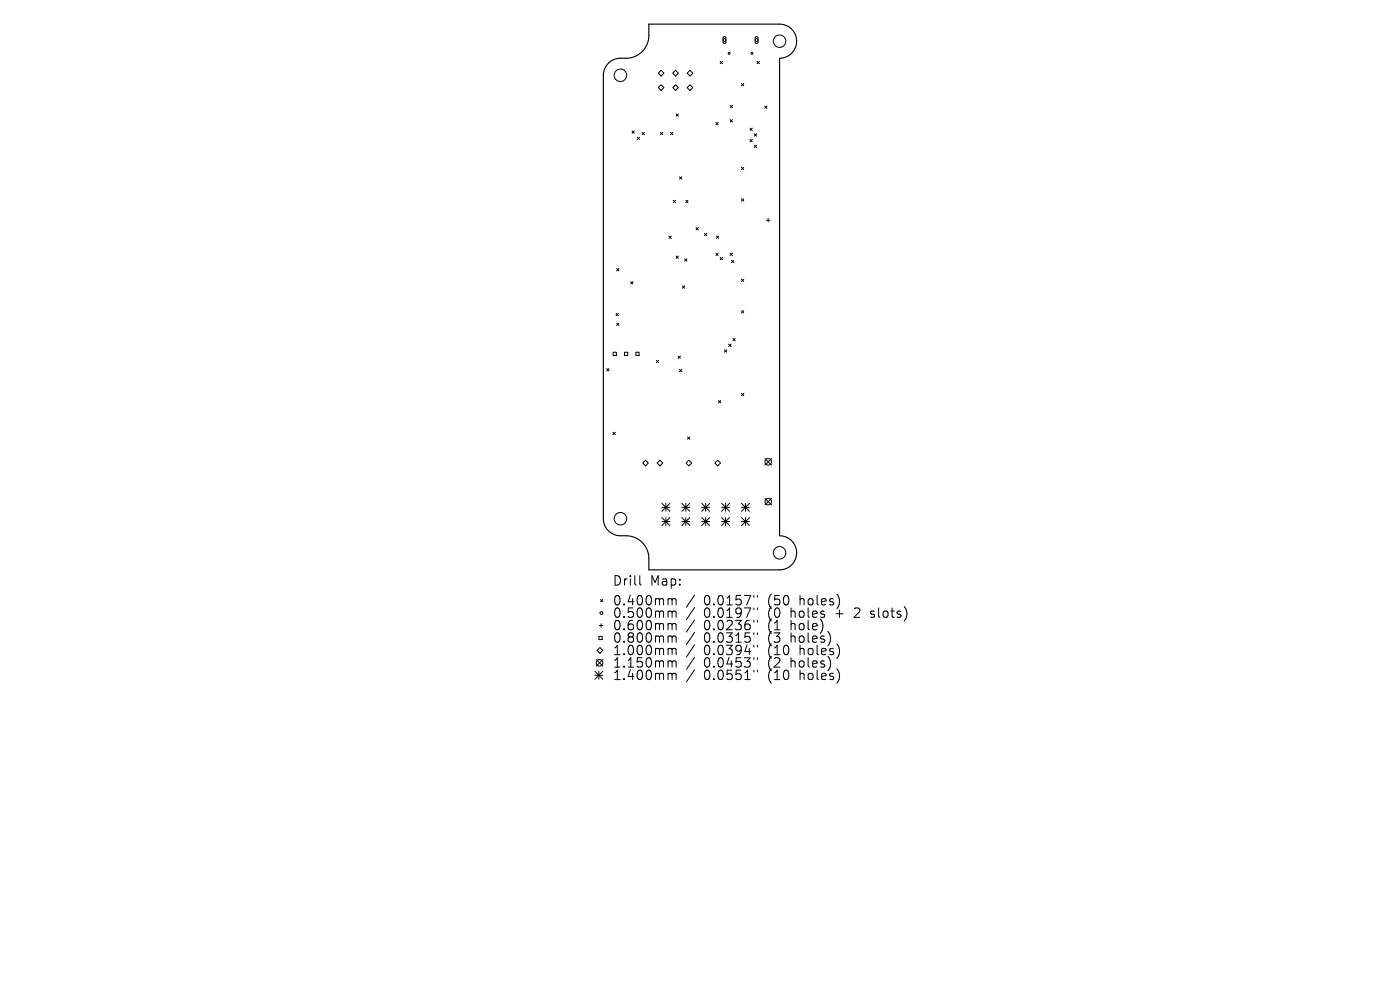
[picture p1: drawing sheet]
<svg xmlns="http://www.w3.org/2000/svg" width="297mm" height="210mm" viewBox="0 0 297 210" stroke-linecap="round" stroke-linejoin="round" font-family="sans-serif">
<defs><g id="words">
<g font-size="2.8">
<text x="129.9" y="124.5">Drill</text>
<text x="137.9" y="124.5">Map:</text>
<text x="129.9" y="128.7">0.400mm</text>
<text x="129.9" y="131.3">0.500mm</text>
<text x="149.3" y="128.7">0.0157&quot;</text>
<text x="149.3" y="131.3">0.0197&quot;</text>
<text x="163.1" y="128.7">(50</text>
<text x="163.1" y="131.3">(0</text>
<text x="168" y="131.3">holes</text>
<text x="169.9" y="128.7">holes)</text>
<text x="177.7" y="131.3">+</text>
<text x="181.9" y="131.3">2</text>
<text x="185.6" y="131.3">slots)</text>
<text x="129.9" y="134">0.600mm</text>
<text x="129.9" y="136.6">0.800mm</text>
<text x="149.3" y="134">0.0236&quot;</text>
<text x="149.3" y="136.6">0.0315&quot;</text>
<text x="163.1" y="134">(1</text>
<text x="163.1" y="136.6">(3</text>
<text x="168" y="134">hole)</text>
<text x="168" y="136.6">holes)</text>
<text x="129.9" y="139.3">1.000mm</text>
<text x="129.9" y="141.9">1.150mm</text>
<text x="149.3" y="139.3">0.0394&quot;</text>
<text x="149.3" y="141.9">0.0453&quot;</text>
<text x="163.1" y="139.3">(10</text>
<text x="163.1" y="141.9">(2</text>
<text x="168" y="141.9">holes)</text>
<text x="169.9" y="139.3">holes)</text>
<text x="129.9" y="144.5">1.400mm</text>
<text x="149.3" y="144.5">0.0551&quot;</text>
<text x="163.1" y="144.5">(10</text>
<text x="169.9" y="144.5">holes)</text>
</g>
</g></defs>
<path d="M129.1 13.4a3.6 3.6 0 0 1 2.5-1 5.2 5.2 0 0 0 5.2-2.1l.6-1.1 .2-.8v-3.3h27.8a3.6 3.6 0 0 1 3.6 3.6 3.6 3.6 0 0 1-3.6 3.7v101.2a3.6 3.6 0 0 1 3.6 3.7 3.6 3.6 0 0 1-3.6 3.6h-27.8v-2.4a4.8 4.8 0 0 0-4.8-4.9h-1.2a3.6 3.6 0 0 1-3.6-3.6v-94a3.6 3.6 0 0 1 1.1-2.6z" fill="none" stroke="#000" stroke-width=".24"/>
<g fill="none" stroke="#000" stroke-width=".21">
<path d="M139.7 15.5l.6-.6 .6 .6-.6 .6zM139.7 18.6l.6-.6 .6 .6-.6 .6zM142.7 15.5l.6-.6 .6 .6-.6 .6zM142.7 18.6l.6-.6 .6 .6-.6 .6zM145.8 15.5l.6-.6 .6 .6-.6 .6zM145.8 18.6l.6-.6 .6 .6-.6 .6zM152.8 13l.5 .5M153.3 13l-.5 .5M153.5 7.9l.3-.1 .2 .2v1l-.3 .2-.3-.2zM157.3 17.7l.5 .5M157.8 17.7l-.5 .5M160.3 7.9l.3-.1 .2 .2v1l-.2 .2-.4-.2z"/>
<path d="M160.6 13l.5 .5M161.1 13l-.5 .5M134.1 27.8l.5 .5M134.6 27.8l-.5 .5M135.2 29.1l.5 .5M135.7 29.1l-.5 .5M136.2 28.1l.5 .5M136.7 28.1l-.5 .5M140.1 28.1l.5 .5M140.6 28.1l-.5 .5M142.2 28.1l.5 .5M142.7 28.1l-.5 .5"/>
<path d="M143.4 24.2l.5 .5M143.9 24.2l-.5 .5M144.1 37.5l.5 .5M144.6 37.5l-.5 .5M151.9 26l.5 .5M152.4 26l-.5 .5M154.9 25.4l.5 .5M154.9 22.4l.5 .4M155.4 25.4l-.5 .5M155.4 22.4l-.5 .4M157.3 35.5l.5 .5M157.8 35.5l-.5 .5"/>
<path d="M159.1 29.6l.5 .5M159.1 27.2l.5 .5M159.6 27.2l-.5 .5M159.6 29.6l-.5 .5M160 28.4l.5 .5M160 30.8l.5 .5M160.5 28.4l-.5 .5M160.5 30.8l-.5 .5M162.2 22.5l.5 .5M162.7 22.5l-.5 .5M130.8 57l.5 .4M131.3 57l-.5 .4"/>
<path d="M133.8 59.7l.5 .5M134.3 59.7l-.5 .5M141.9 50.1l.5 .5M142.4 50.1l-.5 .5M142.8 42.5l.5 .5M143.3 42.5l-.5 .5M143.4 54.3l.5 .5M143.9 54.3l-.5 .5M145.2 54.9l.5 .5M145.5 42.5l.5 .5M145.7 54.9l-.5 .5M146 42.5l-.5 .5"/>
<path d="M147.7 48.3l.4 .5M148.1 48.3l-.4 .5M149.5 49.5l.4 .5M149.9 49.5l-.4 .5M151.9 53.7l.5 .5M152 50.1l.5 .5M152.4 53.7l-.5 .5M152.5 50.1l-.5 .5M152.8 54.6l.5 .5M153.3 54.6l-.5 .5M154.9 53.7l.5 .5M155.2 55.2l.5 .5"/>
<path d="M155.4 53.7l-.5 .5M155.7 55.2l-.5 .5M157.3 42.2l.5 .5M157.3 59.2l.5 .5M157.8 42.2l-.5 .5M157.8 59.2l-.5 .5M162.6 46.7h.7M163 46.4v.7M128.7 78.2l.5 .5M129.2 78.2l-.5 .5M130.1 74.7h.7v.7h-.7zM130.7 66.5l.5 .5"/>
<path d="M130.8 68.6l.5 .4M131.2 66.5l-.5 .5M131.3 68.6l-.5 .4M132.5 74.7h.7v.7h-.7zM134.9 74.7h.7v.7h-.7zM139.2 76.5l.5 .4M139.7 76.5l-.5 .4M143.9 75.5l.4 .5M144.1 78.4l.5 .5M144.3 75.5l-.4 .5M144.6 78.4l-.5 .5M144.8 60.7l.4 .4"/>
<path d="M145.2 60.7l-.4 .4M153.7 74.2l.5 .5M154.2 74.2l-.5 .5M154.6 73l.5 .5M155.1 73l-.5 .5M155.5 71.8l.5 .5M156 71.8l-.5 .5M157.3 65.9l.5 .5M157.8 65.9l-.5 .5M130.1 91.7l.4 .5M130.5 91.7l-.4 .5M136.3 98.2l.6-.6 .6 .6-.6 .6z"/>
<path d="M139.4 98.2l.6-.6 .6 .6-.6 .6zM145.5 98.2l.6-.6 .6 .6-.6 .6zM145.9 92.7l.4 .5M146.3 92.7l-.4 .5M151.7 98.2l.6-.6 .6 .6-.6 .6zM152.4 85l.5 .4M152.9 85l-.5 .4M157.3 83.4l.5 .5M157.8 83.4l-.5 .5M162.3 97.3l1.4 1.4M163.7 97.3l-1.4 1.4M140.4 106.8l1.7 1.7"/>
<path d="M140.4 107.6h1.7M140.4 109.8l1.7 1.7M140.4 110.6h1.7M141.3 106.8v1.7M141.3 109.8v1.7M142.1 106.8l-1.7 1.7M142.1 109.8l-1.7 1.7M144.6 107.6h1.7M144.6 110.6h1.7M144.6 106.8l1.7 1.7M144.6 109.8l1.7 1.7M145.5 106.8v1.7"/>
<path d="M145.5 109.8v1.7M146.3 106.8l-1.7 1.7M146.3 109.8l-1.7 1.7M148.9 107.6h1.7M148.9 110.6h1.7M148.9 106.8l1.7 1.7M148.9 109.8l1.7 1.7M149.7 106.8v1.7M149.7 109.8v1.7M150.6 106.8l-1.7 1.7M150.6 109.8l-1.7 1.7M153.1 107.6h1.7"/>
<path d="M153.1 110.6h1.7M153.1 106.8l1.7 1.7M153.1 109.8l1.7 1.7M153.9 106.8v1.7M153.9 109.8v1.7M154.8 106.8l-1.7 1.7M154.8 109.8l-1.7 1.7M157.3 107.6h1.7M157.3 110.6h1.7M157.3 106.8l1.7 1.7M157.3 109.8l1.7 1.7M158.1 106.8v1.7"/>
<path d="M158.1 109.8v1.7M159 106.8l-1.7 1.7M159 109.8l-1.7 1.7M162.3 105.7l1.4 1.4M163.7 105.7l-1.4 1.4M126.5 139.9l1.4 1.4M126.7 138l.6-.6 .6 .6-.6 .6zM127.1 135h.6v.7h-.6zM127.2 132.7h.7M127.4 127.2l.5 .4M127.5 132.3v.7M127.9 127.2l-.5 .4"/>
<path d="M127.9 139.9l-1.4 1.4M135.7 122.1v1.7l.3 .3M142 127l.5 .1 .1 .2M142 129.6l.5 .1 .1 .2M142 132.3l.5 .1 .1 .2M142 134.9l.5 .1 .1 .2M142 137.5l.5 .1 .1 .2M142.6 127.3l.3-.3 .4 .1 .1 1.2M142.6 127.3v1M142.6 129.9v1.1M142.6 132.6v1M142.6 135.2v1"/>
<path d="M142.6 137.8v1.1M142.6 129.9l.3-.3 .4 .1 .1 1.3M142.6 132.6l.3-.3 .4 .1 .1 1.2M142.6 135.2l.3-.3 .4 .1 .1 1.2M142.6 137.8l.3-.3 .4 .1 .1 1.3M147.3 126.2l-1.7 2.6M147.3 128.9l-1.7 2.5M147.3 131.5l-1.7 2.6M147.3 134.1l-1.7 2.6M147.3 136.8l-1.7 2.6M147.3 139.4l-1.7 2.6M159.9 126.3v.4"/>
<path d="M159.9 129v.3M159.9 131.6v.4M159.9 134.2v.4M159.9 136.9v.4M159.9 139.5v.4M160.7 126.3v.4M160.7 129v.3M160.7 131.6v.4M160.7 134.2v.4M160.7 136.9v.4M160.7 139.5v.4M184.7 130.9l.2 .1"/>
<path d="M184.8 129.7v.5M126.2 142.4l1.7 1.7M126.2 143.2h1.7M127 142.4v1.7M127.9 142.4l-1.7 1.7M142 140.2l.5 .1 .1 .2M142 142.8l.5 .1 .1 .2M142.6 140.5v1M142.6 143.1v1.1M142.6 140.5l.3-.3 .4 .1 .1 1.2M142.6 143.1l.3-.3 .4 .1 .1 1.3M147.3 142.1l-1.7 2.5"/>
<path d="M159.9 142.2v.3M160.7 142.2v.3"/>
<circle cx="131.6" cy="16" r="1.33"/>
<circle cx="153.7" cy="8.5" r=".3"/>
<circle cx="154.7" cy="11.3" r=".2"/>
<circle cx="159.5" cy="11.3" r=".2"/>
<circle cx="160.5" cy="8.5" r=".3"/>
<circle cx="165.4" cy="8.7" r="1.33"/>
<circle cx="163" cy="98" r=".69"/>
<circle cx="131.6" cy="110" r="1.33"/>
<circle cx="163" cy="106.4" r=".69"/>
<circle cx="165.4" cy="117.3" r="1.33"/>
<circle cx="127.6" cy="130" r=".3"/>
<circle cx="127.2" cy="140.6" r=".69"/>
</g>
<use href="#words"/>
</svg>
